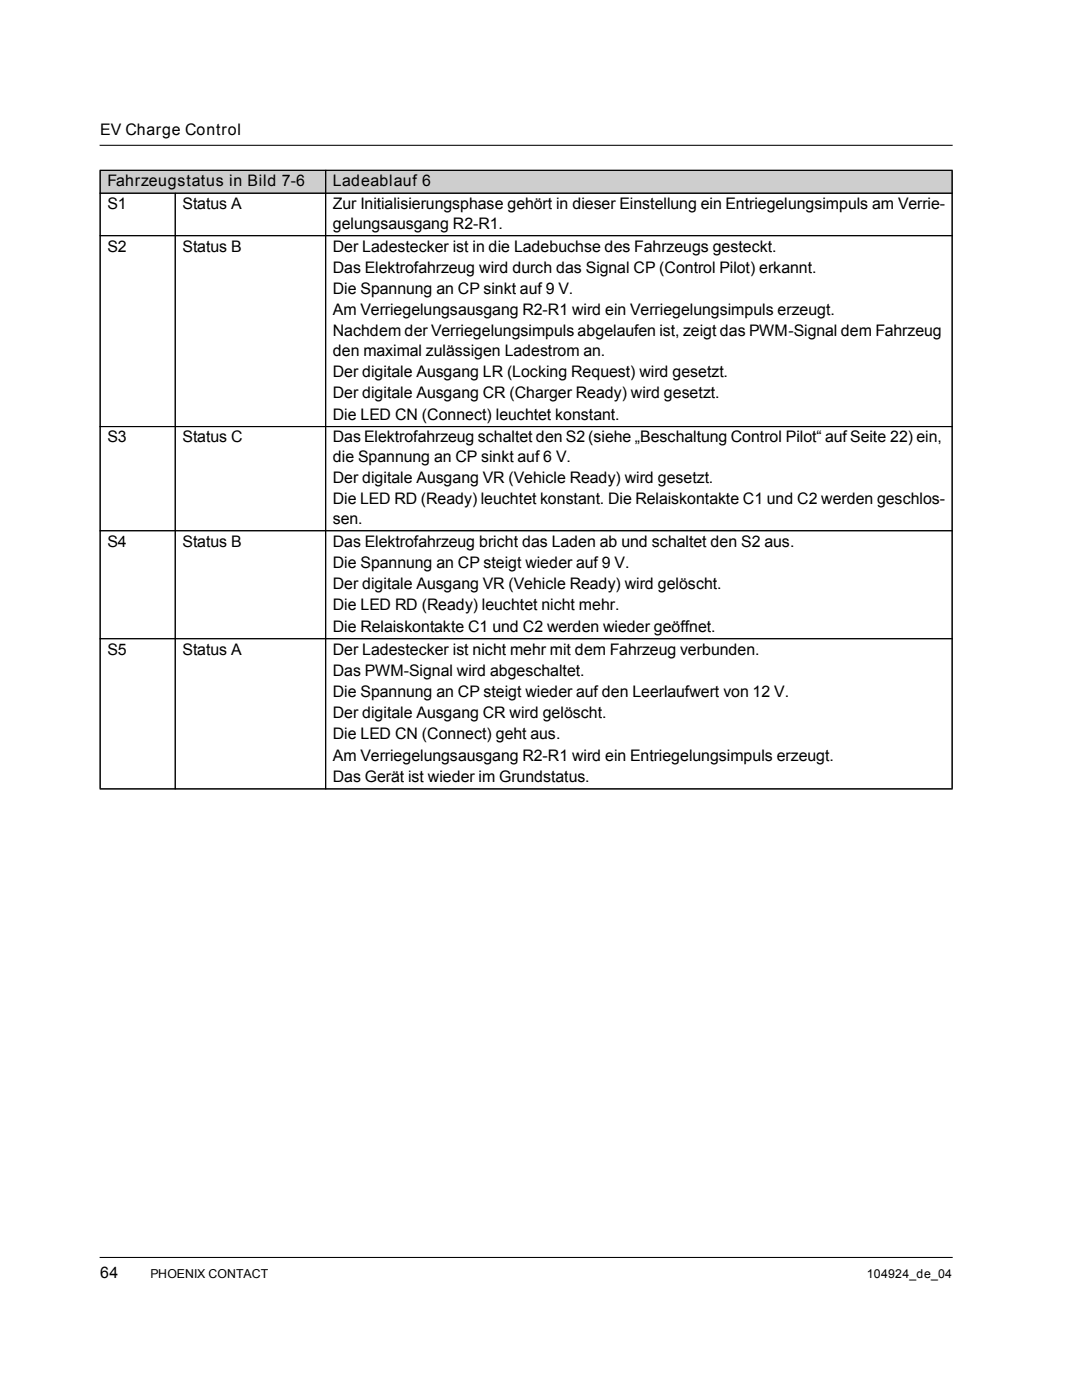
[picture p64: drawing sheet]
<svg xmlns="http://www.w3.org/2000/svg" width="216mm" height="279mm" viewBox="0 0 216 279" stroke-linecap="round" stroke-linejoin="round" font-family="sans-serif">
<defs><g id="words">
<g font-size="3.2">
<text x="20" y="27">EV Charge Control</text>
<text x="21.4" y="41.7">S1</text>
<text x="21.4" y="37.2">Fahrzeugstatus in Bild 7-6</text>
<text x="36.4" y="41.7">Status A</text>
<text x="66.4" y="41.7">Zur Initialisierungsphase gehört in dieser Einstellung ein Entriegelungsimpuls am Verrie-</text>
<text x="66.4" y="37.2">Ladeablauf 6</text>
<text x="66.4" y="45.6">gelungsausgang R2-R1.</text>
<text x="21.4" y="50.2">S2</text>
<text x="36.4" y="50.2">Status B</text>
<text x="66.4" y="50.2">Der Ladestecker ist in die Ladebuchse des Fahrzeugs gesteckt.</text>
<text x="66.4" y="54.4">Das Elektrofahrzeug wird durch das Signal CP (Control Pilot) erkannt.</text>
<text x="66.4" y="58.7">Die Spannung an CP sinkt auf 9 V.</text>
<text x="66.4" y="62.9">Am Verriegelungsausgang R2-R1 wird ein Verriegelungsimpuls erzeugt.</text>
<text x="66.4" y="67.1">Nachdem der Verriegelungsimpuls abgelaufen ist, zeigt das PWM-Signal dem Fahrzeug</text>
<text x="66.4" y="71">den maximal zulässigen Ladestrom an.</text>
<text x="66.4" y="75.3">Der digitale Ausgang LR (Locking Request) wird gesetzt.</text>
<text x="66.4" y="79.5">Der digitale Ausgang CR (Charger Ready) wird gesetzt.</text>
<text x="66.4" y="83.7">Die LED CN (Connect) leuchtet konstant.</text>
<text x="21.4" y="88.3">S3</text>
<text x="36.4" y="88.3">Status C</text>
<text x="66.4" y="88.3">Das Elektrofahrzeug schaltet den S2 (siehe „Beschaltung Control Pilot“ aufSeite 22) ein,</text>
<text x="66.4" y="92.2">die Spannung an CP sinkt auf 6 V.</text>
<text x="66.4" y="96.4">Der digitale Ausgang VR (Vehicle Ready) wird gesetzt.</text>
<text x="66.4" y="100.7">Die LED RD (Ready) leuchtet konstant. Die Relaiskontakte C1 und C2 werden geschlos-</text>
<text x="66.4" y="104.6">sen.</text>
<text x="21.4" y="109.1">S4</text>
<text x="36.4" y="109.1">Status B</text>
<text x="66.4" y="109.1">Das Elektrofahrzeug bricht das Laden ab und schaltet den S2 aus.</text>
<text x="66.4" y="113.4">Die Spannung an CP steigt wieder auf 9 V.</text>
<text x="66.4" y="117.6">Der digitale Ausgang VR (Vehicle Ready) wird gelöscht.</text>
<text x="66.4" y="121.8">Die LED RD (Ready) leuchtet nicht mehr.</text>
<text x="21.4" y="130.6">S5</text>
<text x="36.4" y="130.6">Status A</text>
<text x="66.4" y="130.6">Der Ladestecker ist nicht mehr mit dem Fahrzeug verbunden.</text>
<text x="66.4" y="126.1">Die Relaiskontakte C1 und C2 werden wieder geöffnet.</text>
<text x="66.4" y="134.9">Das PWM-Signal wird abgeschaltet.</text>
<text x="66.4" y="139.1">Die Spannung an CP steigt wieder auf den Leerlaufwert von 12 V.</text>
<text x="66.4" y="143.3">Der digitale Ausgang CR wird gelöscht.</text>
<text x="66.4" y="147.6">Die LED CN (Connect) geht aus.</text>
<text x="66.4" y="151.8">Am Verriegelungsausgang R2-R1 wird ein Entriegelungsimpuls erzeugt.</text>
<text x="66.4" y="156">Das Gerät ist wieder im Grundstatus.</text>
<text x="20" y="255.1">64</text>
</g>
<g font-size="2.5">
<text x="30" y="255.1">PHOENIX CONTACT</text>
<text x="173" y="255.1">104924_de_04</text>
</g>
</g></defs>
<path d="M20 29h170M20 251h170" fill="none" stroke="#000" stroke-width=".21"/>
<g fill="#ceced0">
<path d="M20 34h45v4.6h-45z"/>
<path d="M65 34h125v4.6h-125z"/>
</g>
<path d="M19.9 34h170.2M19.9 38.6h170.2M20 34.1v123.3M35 38.5v119M65 33.9v123.6M190 34.1v123.3M19.9 47h170.2M19.9 85.1h170.2M19.9 105.9h170.2M19.9 127.5h170.2M19.9 157.4h170.2" fill="none" stroke="#000" stroke-width=".2"/>
<path d="M19.9 34h170.2M19.9 38.6h170.2M20 34.1v123.3M35 38.5v119M65 33.9v123.6M190 34.1v123.3M19.9 47h170.2M19.9 85.1h170.2M19.9 105.9h170.2M19.9 127.5h170.2M19.9 157.4h170.2" fill="none" stroke="#000" stroke-width=".21"/>
<use href="#words"/>
</svg>
